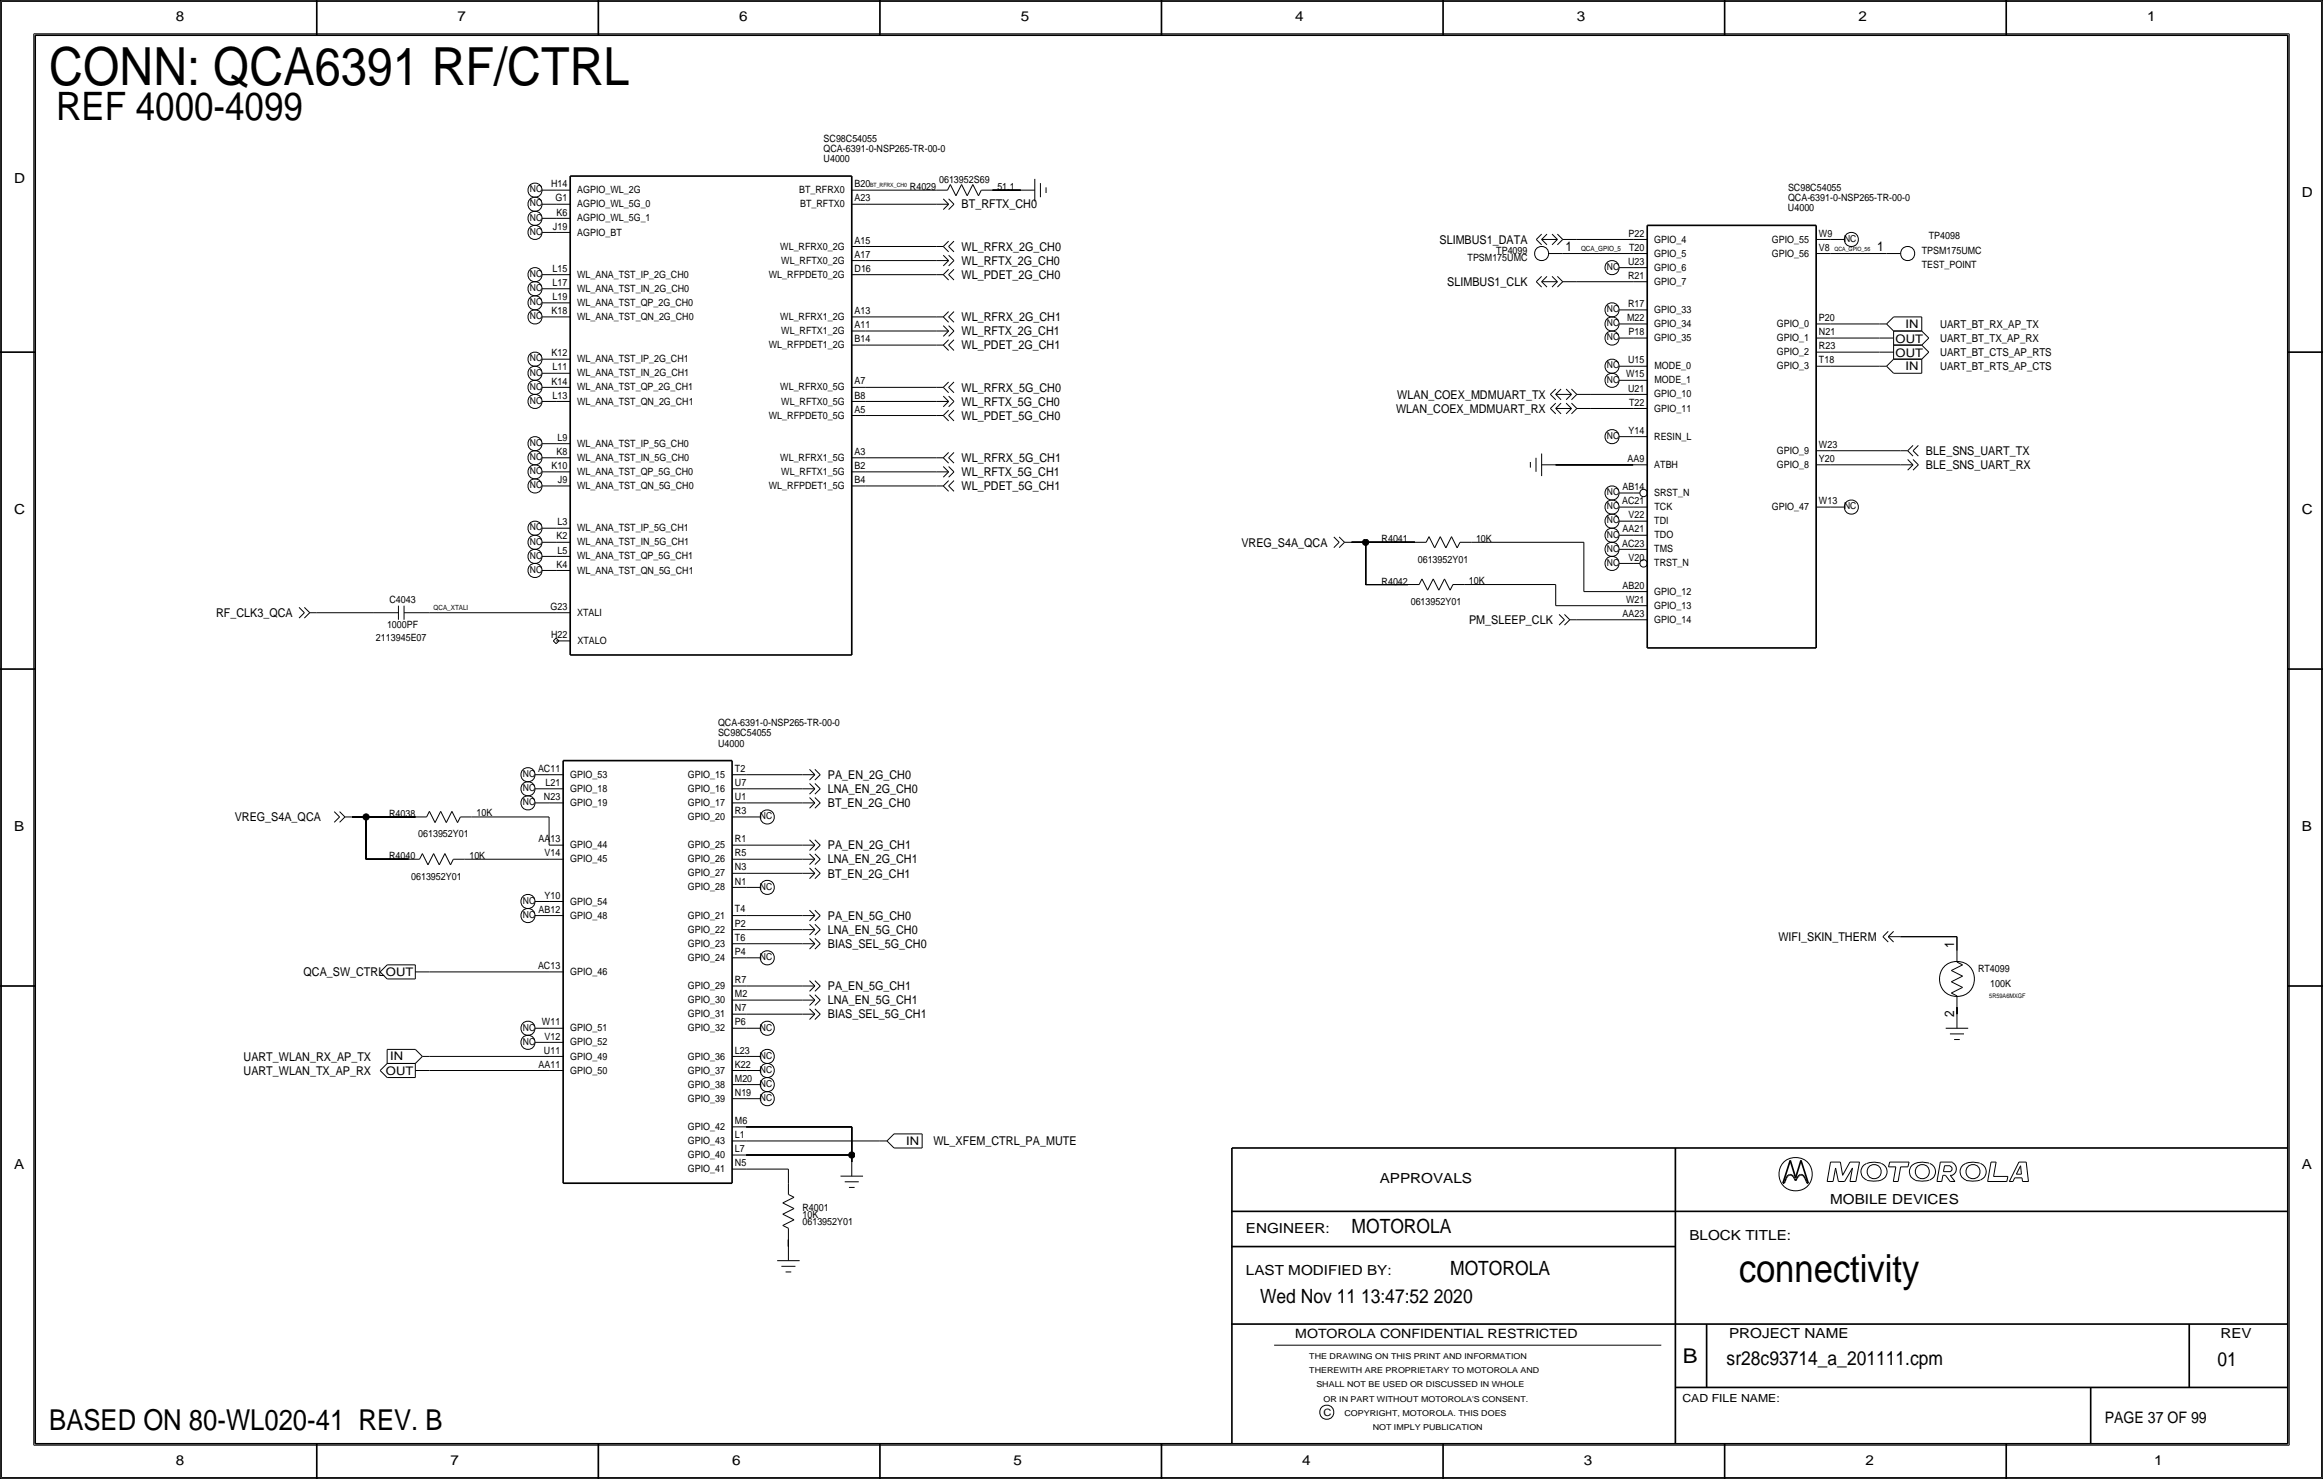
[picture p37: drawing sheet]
<svg xmlns="http://www.w3.org/2000/svg" width="419mm" height="267mm" viewBox="0 0 419 267" stroke-linecap="round" stroke-linejoin="round" font-family="sans-serif">
<defs><g id="words">
<text font-size="9.5" x="8.9" y="15.2">CONN: QCA6391 RF/CTRL</text>
<text font-size="7.1" x="10.2" y="21.6">REF 4000-4099</text>
<text font-size="7" x="313.7" y="231.1">connectivity</text>
<text font-size="5.2" x="8.9" y="257.8">BASED ON 80-WL020-41 REV. B</text>
<text font-size="3.7" x="303.6" y="245.7">B</text>
<g font-size="3.5">
<text x="243.8" y="222.3">MOTOROLA</text>
<text x="261.6" y="229.9">MOTOROLA</text>
<text x="227.3" y="234.9">Wed Nov 11 13:47:52 2020</text>
<text x="311.5" y="246.2">sr28c93714_a_201111.cpm</text>
<text x="400" y="246.4">01</text>
</g>
<text font-size="2.9" x="379.7" y="256.5">PAGE 37 OF 99</text>
<g font-size="2.5">
<text x="31.7" y="3.8">8</text>
<text x="82.6" y="3.8">7</text>
<text x="133.3" y="3.8">6</text>
<text x="184.1" y="3.8">5</text>
<text x="233.7" y="3.8">4</text>
<text x="284.5" y="3.8">3</text>
<text x="335.3" y="3.8">2</text>
<text x="387.3" y="3.8">1</text>
<text x="2.5" y="33">D</text>
<text x="415.3" y="35.6">D</text>
<text x="2.5" y="92.7">C</text>
<text x="415.3" y="92.7">C</text>
<text x="2.5" y="149.9">B</text>
<text x="415.3" y="149.9">B</text>
<text x="2.5" y="210.8">A</text>
<text x="248.9" y="213.4">APPROVALS</text>
<text x="415.3" y="210.8">A</text>
<text x="330.2" y="217.2">MOBILE DEVICES</text>
<text x="224.8" y="222.2">ENGINEER:</text>
<text x="304.8" y="223.5">BLOCK TITLE:</text>
<text x="224.8" y="229.9">LAST MODIFIED BY:</text>
<text x="312" y="241.2">PROJECT NAME</text>
<text x="400.6" y="241.3">REV</text>
<text x="31.7" y="264.2">8</text>
<text x="81.3" y="264.2">7</text>
<text x="132.1" y="264.2">6</text>
<text x="182.9" y="264.2">5</text>
<text x="234.9" y="264.2">4</text>
<text x="285.8" y="264.2">3</text>
<text x="336.5" y="264.2">2</text>
<text x="388.6" y="264.2">1</text>
</g>
<g font-size="2.4">
<text x="282.4" y="45.2">1</text>
<text x="338.7" y="45.2">1</text>
<text x="352.6" y="170.9" transform="rotate(-90 352.6 170.9)">1</text>
<text x="352.6" y="183.3" transform="rotate(-90 352.6 183.3)">2</text>
</g>
<text font-size="2.3" x="233.7" y="241.3">MOTOROLA CONFIDENTIAL RESTRICTED</text>
<g font-size="2.2">
<text x="173.5" y="37.6">BT_RFTX_CH0</text>
<text x="173.5" y="45.2">WL_RFRX_2G_CH0</text>
<text x="173.5" y="47.8">WL_RFTX_2G_CH0</text>
<text x="259.7" y="43.9">SLIMBUS1_DATA</text>
<text x="173.5" y="50.3">WL_PDET_2G_CH0</text>
<text x="261.1" y="51.6">SLIMBUS1_CLK</text>
<text x="173.5" y="57.9">WL_RFRX_2G_CH1</text>
<text x="173.5" y="60.5">WL_RFTX_2G_CH1</text>
<text x="173.5" y="63">WL_PDET_2G_CH1</text>
<text x="173.5" y="70.6">WL_RFRX_5G_CH0</text>
<text x="252.1" y="71.9">WLAN_COEX_MDMUART_TX</text>
<text x="173.5" y="75.7">WL_PDET_5G_CH0</text>
<text x="173.5" y="73.2">WL_RFTX_5G_CH0</text>
<text x="251.9" y="74.4">WLAN_COEX_MDMUART_RX</text>
<text x="173.5" y="83.3">WL_RFRX_5G_CH1</text>
<text x="347.5" y="82">BLE_SNS_UART_TX</text>
<text x="173.5" y="85.9">WL_RFTX_5G_CH1</text>
<text x="173.5" y="88.4">WL_PDET_5G_CH1</text>
<text x="347.5" y="84.6">BLE_SNS_UART_RX</text>
<text x="224" y="98.6">VREG_S4A_QCA</text>
<text x="39" y="111.3">RF_CLK3_QCA</text>
<text x="265" y="112.5">PM_SLEEP_CLK</text>
<text x="149.4" y="143">LNA_EN_2G_CH0</text>
<text x="149.4" y="140.5">PA_EN_2G_CH0</text>
<text x="42.3" y="148.1">VREG_S4A_QCA</text>
<text x="149.4" y="145.5">BT_EN_2G_CH0</text>
<text x="149.4" y="153.2">PA_EN_2G_CH1</text>
<text x="149.4" y="155.7">LNA_EN_2G_CH1</text>
<text x="149.4" y="158.2">BT_EN_2G_CH1</text>
<text x="149.4" y="165.9">PA_EN_5G_CH0</text>
<text x="149.4" y="168.4">LNA_EN_5G_CH0</text>
<text x="149.4" y="170.9">BIAS_SEL_5G_CH0</text>
<text x="320.9" y="169.7">WIFI_SKIN_THERM</text>
<text x="54.8" y="176">QCA_SW_CTRLOUT</text>
<text x="149.4" y="178.6">PA_EN_5G_CH1</text>
<text x="149.4" y="181.1">LNA_EN_5G_CH1</text>
<text x="149.4" y="183.6">BIAS_SEL_5G_CH1</text>
<text x="43.9" y="191.3">UART_WLAN_RX_AP_TX</text>
<text x="43.9" y="193.8">UART_WLAN_TX_AP_RX</text>
<text x="168.4" y="206.5">WL_XFEM_CTRL_PA_MUTE</text>
</g>
<g font-size="2.1">
<text x="343.8" y="59.1">IN</text>
<text x="342" y="61.8">OUT</text>
<text x="342" y="64.3">OUT</text>
<text x="343.8" y="66.8">IN</text>
<text x="70.4" y="191.2">IN</text>
<text x="69.6" y="193.9">OUT</text>
<text x="163.5" y="206.5">IN</text>
</g>
<g font-size="2">
<text x="350" y="59.2">UART_BT_RX_AP_TX</text>
<text x="350" y="61.7">UART_BT_TX_AP_RX</text>
<text x="350" y="64.3">UART_BT_CTS_AP_RTS</text>
<text x="350" y="66.8">UART_BT_RTS_AP_CTS</text>
<text x="303.5" y="252.7">CAD FILE NAME:</text>
</g>
<g font-size="1.8">
<text x="148.6" y="29.2">U4000</text>
<text x="148.6" y="27.4">QCA-6391-0-NSP265-TR-00-0</text>
<text x="148.6" y="25.6">SC98C54055</text>
<text x="99.4" y="33.8">H14</text>
<text x="104.1" y="34.8">AGPIO_WL_2G</text>
<text x="144.2" y="34.8">BT_RFRX0</text>
<text x="154.2" y="33.8">B20</text>
<text x="164.2" y="34.3">R4029</text>
<text x="169.4" y="33">0613952S69</text>
<text x="179.9" y="34.2">51.1</text>
<text x="322.6" y="34.4">SC98C54055</text>
<text x="99.8" y="41.4">J19</text>
<text x="100.2" y="36.3">G1</text>
<text x="100.4" y="38.9">K6</text>
<text x="104.1" y="37.4">AGPIO_WL_5G_0</text>
<text x="104.1" y="39.9">AGPIO_WL_5G_1</text>
<text x="144.4" y="37.4">BT_RFTX0</text>
<text x="154.2" y="36.3">A23</text>
<text x="322.6" y="38.1">U4000</text>
<text x="322.6" y="36.3">QCA-6391-0-NSP265-TR-00-0</text>
<text x="104.1" y="42.5">AGPIO_BT</text>
<text x="140.8" y="45">WL_RFRX0_2G</text>
<text x="141" y="47.5">WL_RFTX0_2G</text>
<text x="154.2" y="46.5">A17</text>
<text x="154.2" y="43.9">A15</text>
<text x="264.8" y="47">TPSM175UMC</text>
<text x="270" y="45.7">TP4099</text>
<text x="293.7" y="47.8">U23</text>
<text x="293.8" y="42.7">P22</text>
<text x="293.9" y="45.2">T20</text>
<text x="298.5" y="46.3">GPIO_5</text>
<text x="298.5" y="43.7">GPIO_4</text>
<text x="319.7" y="46.3">GPIO_56</text>
<text x="319.7" y="43.7">GPIO_55</text>
<text x="328.2" y="45.2">V8</text>
<text x="328.2" y="42.7">W9</text>
<text x="346.7" y="45.7">TPSM175UMC</text>
<text x="348" y="43.2">TP4098</text>
<text x="99.7" y="49">L15</text>
<text x="99.7" y="51.6">L17</text>
<text x="104.1" y="52.6">WL_ANA_TST_IN_2G_CH0</text>
<text x="104.1" y="50.1">WL_ANA_TST_IP_2G_CH0</text>
<text x="138.7" y="50.1">WL_RFPDET0_2G</text>
<text x="154.2" y="49">D16</text>
<text x="293.7" y="50.3">R21</text>
<text x="298.5" y="51.4">GPIO_7</text>
<text x="298.5" y="48.8">GPIO_6</text>
<text x="346.7" y="48.3">TEST_POINT</text>
<text x="99.5" y="56.6">K18</text>
<text x="99.7" y="54.1">L19</text>
<text x="104.1" y="55.2">WL_ANA_TST_QP_2G_CH0</text>
<text x="104.1" y="57.7">WL_ANA_TST_QN_2G_CH0</text>
<text x="140.8" y="57.7">WL_RFRX1_2G</text>
<text x="154.2" y="56.6">A13</text>
<text x="154.2" y="59.1">A11</text>
<text x="293.5" y="57.9">M22</text>
<text x="293.7" y="55.4">R17</text>
<text x="298.5" y="59">GPIO_34</text>
<text x="298.5" y="56.4">GPIO_33</text>
<text x="320.6" y="59">GPIO_0</text>
<text x="328.2" y="57.9">P20</text>
<text x="99.5" y="64.2">K12</text>
<text x="104.1" y="65.3">WL_ANA_TST_IP_2G_CH1</text>
<text x="138.7" y="62.7">WL_RFPDET1_2G</text>
<text x="141" y="60.2">WL_RFTX1_2G</text>
<text x="154.2" y="61.7">B14</text>
<text x="293.7" y="65.5">U15</text>
<text x="293.8" y="60.5">P18</text>
<text x="298.5" y="61.5">GPIO_35</text>
<text x="320.6" y="61.5">GPIO_1</text>
<text x="320.6" y="64.1">GPIO_2</text>
<text x="328.2" y="63">R23</text>
<text x="328.2" y="60.5">N21</text>
<text x="328.2" y="65.5">T18</text>
<text x="99.5" y="69.3">K14</text>
<text x="99.7" y="71.9">L13</text>
<text x="99.7" y="66.8">L11</text>
<text x="104.1" y="70.4">WL_ANA_TST_QP_2G_CH1</text>
<text x="104.1" y="67.9">WL_ANA_TST_IN_2G_CH1</text>
<text x="140.8" y="70.4">WL_RFRX0_5G</text>
<text x="154.2" y="69.3">A7</text>
<text x="154.2" y="71.9">B8</text>
<text x="293.4" y="68">W15</text>
<text x="293.7" y="70.6">U21</text>
<text x="298.5" y="71.7">GPIO_10</text>
<text x="298.5" y="66.6">MODE_0</text>
<text x="298.5" y="69.1">MODE_1</text>
<text x="320.6" y="66.6">GPIO_3</text>
<text x="104.1" y="72.9">WL_ANA_TST_QN_2G_CH1</text>
<text x="138.7" y="75.5">WL_RFPDET0_5G</text>
<text x="141" y="72.9">WL_RFTX0_5G</text>
<text x="154.2" y="74.4">A5</text>
<text x="293.9" y="73.2">T22</text>
<text x="298.5" y="74.2">GPIO_11</text>
<text x="100.4" y="82">K8</text>
<text x="100.6" y="79.5">L9</text>
<text x="104.1" y="80.6">WL_ANA_TST_IP_5G_CH0</text>
<text x="104.1" y="83.1">WL_ANA_TST_IN_5G_CH0</text>
<text x="140.8" y="83.1">WL_RFRX1_5G</text>
<text x="154.2" y="82">A3</text>
<text x="293.6" y="83.3">AA9</text>
<text x="293.8" y="78.2">Y14</text>
<text x="298.5" y="79.3">RESIN_L</text>
<text x="320.6" y="81.8">GPIO_9</text>
<text x="328.2" y="83.3">Y20</text>
<text x="328.2" y="80.8">W23</text>
<text x="99.5" y="84.6">K10</text>
<text x="100.7" y="87.1">J9</text>
<text x="104.1" y="85.6">WL_ANA_TST_QP_5G_CH0</text>
<text x="104.1" y="88.2">WL_ANA_TST_QN_5G_CH0</text>
<text x="138.7" y="88.2">WL_RFPDET1_5G</text>
<text x="141" y="85.6">WL_RFTX1_5G</text>
<text x="154.2" y="84.6">B2</text>
<text x="154.2" y="87.1">B4</text>
<text x="292.7" y="88.4">AB14</text>
<text x="298.5" y="89.5">SRST_N</text>
<text x="298.5" y="84.4">ATBH</text>
<text x="320.6" y="84.4">GPIO_8</text>
<text x="100.6" y="94.7">L3</text>
<text x="104.1" y="95.8">WL_ANA_TST_IP_5G_CH1</text>
<text x="292.6" y="90.9">AC21</text>
<text x="293.8" y="93.5">V22</text>
<text x="298.5" y="94.5">TDI</text>
<text x="298.5" y="92">TCK</text>
<text x="319.7" y="92">GPIO_47</text>
<text x="328.2" y="90.9">W13</text>
<text x="100.4" y="97.3">K2</text>
<text x="100.6" y="99.8">L5</text>
<text x="104.1" y="98.3">WL_ANA_TST_IN_5G_CH1</text>
<text x="104.1" y="100.9">WL_ANA_TST_QP_5G_CH1</text>
<text x="249.3" y="97.8">R4041</text>
<text x="255.8" y="101.4">0613952Y01</text>
<text x="266.3" y="97.7">10K</text>
<text x="292.6" y="98.6">AC23</text>
<text x="292.7" y="96">AA21</text>
<text x="293.8" y="101.1">V20</text>
<text x="298.4" y="99.6">TMS</text>
<text x="298.5" y="97.1">TDO</text>
<text x="100.4" y="102.4">K4</text>
<text x="104.1" y="103.4">WL_ANA_TST_QN_5G_CH1</text>
<text x="249.3" y="105.4">R4042</text>
<text x="265" y="105.3">10K</text>
<text x="292.7" y="106.2">AB20</text>
<text x="298.4" y="102.2">TRST_N</text>
<text x="298.5" y="107.2">GPIO_12</text>
<text x="69.8" y="113.3">1000PF</text>
<text x="70.3" y="108.7">C4043</text>
<text x="99.3" y="110">G23</text>
<text x="104.1" y="111">XTALI</text>
<text x="254.5" y="109.1">0613952Y01</text>
<text x="292.7" y="111.3">AA23</text>
<text x="293.4" y="108.7">W21</text>
<text x="298.4" y="109.8">GPIO_13</text>
<text x="298.5" y="112.3">GPIO_14</text>
<text x="67.8" y="115.6">2113945E07</text>
<text x="99.4" y="115.1">H22</text>
<text x="104.2" y="116.1">XTALO</text>
<text x="129.5" y="131">QCA-6391-0-NSP265-TR-00-0</text>
<text x="129.5" y="132.8">SC98C54055</text>
<text x="129.5" y="134.6">U4000</text>
<text x="97.1" y="139.2">AC11</text>
<text x="98.4" y="141.7">L21</text>
<text x="102.9" y="142.8">GPIO_18</text>
<text x="102.9" y="140.3">GPIO_53</text>
<text x="124.1" y="140.3">GPIO_15</text>
<text x="124.1" y="142.8">GPIO_16</text>
<text x="132.6" y="139.2">T2</text>
<text x="132.6" y="141.7">U7</text>
<text x="70.2" y="147.3">R4038</text>
<text x="86" y="147.2">10K</text>
<text x="98.1" y="144.3">N23</text>
<text x="102.9" y="145.3">GPIO_19</text>
<text x="124.1" y="147.9">GPIO_20</text>
<text x="124.1" y="145.3">GPIO_17</text>
<text x="132.6" y="144.3">U1</text>
<text x="132.6" y="146.8">R3</text>
<text x="70.2" y="154.9">R4040</text>
<text x="75.4" y="151">0613952Y01</text>
<text x="84.7" y="154.8">10K</text>
<text x="97.2" y="151.9">AA13</text>
<text x="98.2" y="154.4">V14</text>
<text x="102.9" y="155.5">GPIO_45</text>
<text x="102.9" y="153">GPIO_44</text>
<text x="124.1" y="155.5">GPIO_26</text>
<text x="124.1" y="153">GPIO_25</text>
<text x="132.6" y="154.4">R5</text>
<text x="132.6" y="151.9">R1</text>
<text x="74.2" y="158.6">0613952Y01</text>
<text x="124.1" y="160.6">GPIO_28</text>
<text x="124.1" y="158">GPIO_27</text>
<text x="132.6" y="157">N3</text>
<text x="132.6" y="159.5">N1</text>
<text x="97.2" y="164.6">AB12</text>
<text x="98.2" y="162.1">Y10</text>
<text x="102.9" y="165.7">GPIO_48</text>
<text x="102.9" y="163.1">GPIO_54</text>
<text x="124.1" y="165.7">GPIO_21</text>
<text x="132.6" y="164.5">T4</text>
<text x="132.6" y="167.1">P2</text>
<text x="124.1" y="170.7">GPIO_23</text>
<text x="124.1" y="173.3">GPIO_24</text>
<text x="124.1" y="168.2">GPIO_22</text>
<text x="132.6" y="169.7">T6</text>
<text x="132.6" y="172.2">P4</text>
<text x="97.1" y="174.8">AC13</text>
<text x="102.9" y="175.8">GPIO_46</text>
<text x="124.1" y="178.4">GPIO_29</text>
<text x="132.6" y="177.3">R7</text>
<text x="132.6" y="179.8">M2</text>
<text x="356.9" y="175.3">RT4099</text>
<text x="359.1" y="178">100K</text>
<text x="97.8" y="184.9">W11</text>
<text x="102.9" y="186">GPIO_51</text>
<text x="124.1" y="183.4">GPIO_31</text>
<text x="124.1" y="186">GPIO_32</text>
<text x="124.1" y="180.9">GPIO_30</text>
<text x="132.6" y="182.4">N7</text>
<text x="132.6" y="184.9">P6</text>
<text x="98.1" y="190">U11</text>
<text x="98.2" y="187.5">V12</text>
<text x="102.9" y="191.1">GPIO_49</text>
<text x="102.9" y="188.5">GPIO_52</text>
<text x="124.1" y="191.1">GPIO_36</text>
<text x="132.6" y="190">L23</text>
<text x="97.2" y="192.5">AA11</text>
<text x="102.9" y="193.6">GPIO_50</text>
<text x="124.1" y="196.1">GPIO_38</text>
<text x="124.1" y="193.6">GPIO_37</text>
<text x="132.6" y="197.6">N19</text>
<text x="132.6" y="195.1">M20</text>
<text x="132.6" y="192.5">K22</text>
<text x="124.1" y="203.8">GPIO_42</text>
<text x="124.1" y="198.7">GPIO_39</text>
<text x="132.6" y="202.7">M6</text>
<text x="124.1" y="208.8">GPIO_40</text>
<text x="124.1" y="206.3">GPIO_43</text>
<text x="132.6" y="205.2">L1</text>
<text x="132.6" y="207.8">L7</text>
<text x="124.1" y="211.4">GPIO_41</text>
<text x="132.6" y="210.3">N5</text>
<text x="144.8" y="219.7">10K</text>
<text x="144.8" y="221">0613952Y01</text>
<text x="144.8" y="218.4">R4001</text>
<text x="238.8" y="255.3">C</text>
</g>
<g font-size="1.7">
<text x="95.6" y="34.7">NC</text>
<text x="95.6" y="39.8">NC</text>
<text x="95.6" y="37.2">NC</text>
<text x="95.6" y="42.3">NC</text>
<text x="332.7" y="43.6">NC</text>
<text x="95.6" y="52.5">NC</text>
<text x="95.6" y="49.9">NC</text>
<text x="289.9" y="48.7">NC</text>
<text x="95.6" y="57.6">NC</text>
<text x="95.6" y="55">NC</text>
<text x="289.9" y="58.8">NC</text>
<text x="289.9" y="56.3">NC</text>
<text x="95.6" y="65.2">NC</text>
<text x="289.9" y="61.4">NC</text>
<text x="95.6" y="70.3">NC</text>
<text x="95.6" y="67.7">NC</text>
<text x="289.9" y="69">NC</text>
<text x="289.9" y="66.4">NC</text>
<text x="95.6" y="72.8">NC</text>
<text x="95.6" y="83">NC</text>
<text x="95.6" y="80.4">NC</text>
<text x="289.9" y="79.1">NC</text>
<text x="95.6" y="88">NC</text>
<text x="95.6" y="85.5">NC</text>
<text x="289.9" y="89.3">NC</text>
<text x="95.6" y="95.7">NC</text>
<text x="289.9" y="94.4">NC</text>
<text x="289.9" y="91.8">NC</text>
<text x="332.7" y="91.8">NC</text>
<text x="95.6" y="100.7">NC</text>
<text x="95.6" y="98.2">NC</text>
<text x="289.9" y="99.5">NC</text>
<text x="289.9" y="96.9">NC</text>
<text x="95.6" y="103.3">NC</text>
<text x="289.9" y="102">NC</text>
<text x="94.3" y="142.6">NC</text>
<text x="94.3" y="140.1">NC</text>
<text x="94.3" y="145.2">NC</text>
<text x="137.1" y="147.7">NC</text>
<text x="137.1" y="160.4">NC</text>
<text x="94.3" y="165.5">NC</text>
<text x="94.3" y="163">NC</text>
<text x="137.1" y="173.1">NC</text>
<text x="94.3" y="185.8">NC</text>
<text x="137.1" y="185.8">NC</text>
<text x="94.3" y="188.4">NC</text>
<text x="137.1" y="190.9">NC</text>
<text x="137.1" y="196">NC</text>
<text x="137.1" y="193.4">NC</text>
<text x="137.1" y="198.5">NC</text>
</g>
<g font-size="1.5">
<text x="236.2" y="245.1">THE DRAWING ON THIS PRINT AND INFORMATION</text>
<text x="236.2" y="247.6">THEREWITH ARE PROPRIETARY TO MOTOROLA AND</text>
<text x="237.5" y="250.2">SHALL NOT BE USED OR DISCUSSED IN WHOLE</text>
<text x="238.8" y="252.7">OR IN PART WITHOUT MOTOROLA'S CONSENT.</text>
<text x="242.6" y="255.3">COPYRIGHT, MOTOROLA. THIS DOES</text>
<text x="247.6" y="257.8">NOT IMPLY PUBLICATION</text>
</g>
<g font-size="1.3">
<text x="285.2" y="45.2">QCA_GPIO_5</text>
<text x="78.2" y="110">QCA_XTALI</text>
</g>
<g font-size="1.1">
<text x="157" y="33.8">BT_RFRX_CH0</text>
<text x="331" y="45.2">QCA_GPIO_56</text>
<text x="358.9" y="180">5R59A6MXGF</text>
</g>
</g></defs>
<!-- layer: Nets -->
<g fill="none" stroke="#000" stroke-width=".18">
<path d="M156.2 34.3h12.7zM156.2 36.8h12.7zM179.1 34.3h5zM156.2 44.5h12.7zM156.2 47h12.7zM156.2 49.5h12.7zM156.2 57.2h12.7zM156.2 59.7h12.7zM281.9 45.7h12.7zM284.5 43.2h10.1zM284.5 50.8h10.1zM330.2 58.4h8.9z"/>
<path d="M330.2 45.7h10.2zM156.2 62.2h12.7zM156.2 69.8h12.7zM156.2 72.4h12.7zM156.2 74.9h12.7zM287 71.1h7.6zM287 73.7h7.6zM330.2 61h8.9zM330.2 66h8.9zM330.2 63.5h8.9zM156.2 82.6h12.7zM156.2 85.1h12.7z"/>
<path d="M156.2 87.6h12.7zM243.8 97.8h2.6zM246.4 97.8v7.6zM246.4 97.8h8.9zM265.4 97.8h20.4zM280.7 83.8h13.9zM285.8 97.8v8.9zM330.2 81.3h12.7zM330.2 83.8h12.7zM57.1 110.5h10.2zM77.5 110.5h22.8zM246.4 105.4h7.6z"/>
<path d="M264.2 105.4h16.5zM280.7 105.4v3.8zM280.7 109.2h13.9zM284.5 111.8h10.1zM285.8 106.7h8.8zM134.6 139.7h10.2zM63.5 147.3h2.5zM66 147.3v7.6zM66 147.3h8.9zM66 154.9h7.7zM83.8 154.9h15.3zM85.1 147.3h14z"/>
<path d="M99.1 147.3v5.1zM134.6 157.5h10.2zM134.6 152.4h10.2zM134.6 154.9h10.2zM134.6 142.2h10.2zM134.6 144.8h10.2zM77.5 175.3h21.6zM134.6 165.1h10.2zM134.6 167.6h10.2zM134.6 170.2h10.2zM134.6 177.8h10.2zM342.9 168.9h10.2z"/>
<path d="M353.1 168.9v2.5zM77.5 190.5h21.6zM77.5 193h21.6zM134.6 180.3h10.2zM134.6 182.9h10.2zM353.1 181.6v1.3zM134.6 203.2h19.1zM134.6 208.3h19.1zM134.6 205.7h24.1zM134.6 210.8h7.6zM142.2 210.8v2.6zM153.7 208.3v1.2z"/>
<path d="M153.7 203.2v5.1zM142.2 223.5v1.3z"/>
</g>
<g fill="#000" stroke="#000" stroke-width=".18">
<circle cx="246.4" cy="97.8" r=".56"/>
<circle cx="66" cy="147.3" r=".56"/>
<circle cx="153.7" cy="208.3" r=".56"/>
</g>
<!-- layer: Components -->
<g fill="none" stroke="#000" stroke-width=".18">
<path d="M97.8 39.4h2.5zM97.8 36.8h2.5zM97.8 34.3h2.5zM100.3 39.4h2.6zM100.3 36.8h2.6zM100.3 34.3h2.6zM153.7 36.8h2.5zM153.7 34.3h2.5zM168.9 36.8h2.2zM168.9 34.3h2zM170.2 35.9l.9 .9zM170.2 37.8l.9-1z"/>
<path d="M171.1 35.9l1 .9zM171.1 37.8l1-1zM171.4 33.3l-.5 1zM171.5 33.3l1 2zM173.5 33.3l1 2zM173.5 33.3l-1 2zM175.5 33.3l1 2zM175.5 33.3l-1 2zM177 34.3l-.5 1zM177 34.3h2.1zM184.2 34.3h2.5zM186.7 32.3v4z"/>
<path d="M187.7 33v2.6zM188.7 33.8v1zM97.8 57.2h2.5zM97.8 54.6h2.5zM97.8 52.1h2.5zM97.8 49.5h2.5zM97.8 41.9h2.5zM100.3 54.6h2.6zM100.3 57.2h2.6zM100.3 49.5h2.6zM100.3 52.1h2.6zM100.3 41.9h2.6z"/>
<path d="M153.7 59.7h2.5zM153.7 47h2.5zM153.7 57.2h2.5zM153.7 44.5h2.5zM153.7 49.5h2.5zM168.9 59.7h2.2zM168.9 47h2.2zM168.9 57.2h1.3zM168.9 49.5h1.3zM168.9 44.5h1.3zM170.2 58.7l.9 1zM170.2 46l.9 1z"/>
<path d="M170.2 48l.9-1zM170.2 57.2l.9 .9zM170.2 49.5l.9 1zM170.2 44.5l.9 .9zM171.1 58.7l1 1zM171.1 46l1 1zM171.1 48l1-1zM171.1 57.2l1 .9zM171.1 56.2l-.9 1zM171.1 49.5l1 1zM171.1 48.6l-.9 .9zM171.1 44.5l1 .9z"/>
<path d="M171.1 43.5l-.9 1zM172.1 56.2l-1 1zM172.1 48.6l-1 .9zM172.1 43.5l-1 1zM277.2 50.8l.9 1zM277.2 43.2l.9 .9zM277.2 50.8l.9-1zM277.2 43.2l.9-1zM278.1 50.8l1 1zM278.1 43.2l1 .9zM278.1 50.8l1-1zM278.1 43.2l1-1z"/>
<path d="M278.1 50.8h2.9zM278.1 43.2h2.9zM279.4 45.7h2.5zM280 49.8l1 1zM280 42.2l1 1zM280 51.8l1-1zM280 44.1l1-.9zM281 49.8l.9 1zM281 42.2l.9 1zM281 51.8l.9-1zM281 44.1l.9-.9zM281.9 50.8h2.6z"/>
<path d="M281.9 43.2h2.6zM292.1 58.4h2.5zM292.1 48.3h2.5zM292.1 55.9h2.5zM294.6 50.8h2.6zM294.6 48.3h2.6zM294.6 45.7h2.6zM294.6 43.2h2.6zM294.6 58.4h2.6zM294.6 55.9h2.6zM327.7 45.7h2.5zM327.7 43.2h2.5z"/>
<path d="M327.7 58.4h2.5zM330.2 43.2h2.5zM339.1 58.4h1.3zM340.4 45.7h2.5zM340.4 58.4l1.2 1.3zM340.4 58.4l1.2-1.2zM341.6 59.7h5.1zM341.6 59.7v2.5zM341.6 57.2h5.1zM346.7 59.7l1.3 1.3zM346.7 57.2v2.5zM97.8 72.4h2.5z"/>
<path d="M97.8 69.8h2.5zM97.8 67.3h2.5zM97.8 64.8h2.5zM100.3 69.8h2.6zM100.3 72.4h2.6zM100.3 64.8h2.6zM100.3 67.3h2.6zM153.7 72.4h2.5zM153.7 69.8h2.5zM153.7 62.2h2.5zM153.7 74.9h2.5zM168.9 72.4h2.2z"/>
<path d="M168.9 74.9h1.3zM168.9 69.8h1.3zM168.9 62.2h1.3zM170.2 71.4l.9 1zM170.2 73.4l.9-1zM170.2 60.7l.9-1zM170.2 74.9l.9 1zM170.2 69.8l.9 1zM170.2 62.2l.9 1zM171.1 71.4l1 1zM171.1 73.4l1-1zM171.1 60.7l1-1z"/>
<path d="M171.1 74.9l1 1zM171.1 74l-.9 .9zM171.1 69.8l1 1zM171.1 68.9l-.9 1zM171.1 62.2l1 1zM171.1 61.3l-.9 .9zM172.1 74l-1 .9zM172.1 68.9l-1 1zM172.1 61.3l-1 .9zM279.7 73.7l1 .9zM279.7 71.1l1 1zM279.7 73.7l1-1z"/>
<path d="M279.7 71.1l1-.9zM280.7 73.7l.9 .9zM280.7 71.1l.9 1zM280.7 73.7l.9-1zM280.7 71.1l.9-.9zM280.7 73.7h2.8zM280.7 71.1h2.8zM282.5 72.7l1 1zM282.5 70.2l1 .9zM282.5 74.6l1-.9zM282.5 72.1l1-1zM283.5 72.7l1 1z"/>
<path d="M283.5 70.2l1 .9zM283.5 74.6l1-.9zM283.5 72.1l1-1zM284.5 73.7h2.5zM284.5 71.1h2.5zM292.1 78.7h2.5zM292.1 68.6h2.5zM292.1 66h2.5zM292.1 61h2.5zM294.6 78.7h2.6zM294.6 68.6h2.6zM294.6 66h2.6z"/>
<path d="M294.6 61h2.6zM294.6 73.7h2.6zM294.6 71.1h2.6zM327.7 66h2.5zM327.7 63.5h2.5zM327.7 61h2.5zM339.1 66h1.3zM339.1 61h2.5zM339.1 63.5h2.5zM340.4 66l1.2 1.3zM340.4 66l1.2-1.2zM341.6 62.2h5.1z"/>
<path d="M341.6 64.8h5.1zM341.6 62.2v2.6zM341.6 67.3h5.1zM346.7 64.8v2.5zM346.7 62.2l1.3 1.3zM346.7 62.2l1.3-1.2zM348 63.5l-1.3 1.3zM97.8 97.8h2.5zM97.8 95.2h2.5zM97.8 87.6h2.5zM97.8 85.1h2.5zM97.8 82.6h2.5z"/>
<path d="M97.8 80h2.5zM100.3 85.1h2.6zM100.3 87.6h2.6zM100.3 95.2h2.6zM100.3 80h2.6zM100.3 97.8h2.6zM100.3 82.6h2.6zM153.7 85.1h2.5zM153.7 82.6h2.5zM153.7 87.6h2.5zM168.9 85.1h2.2zM168.9 87.6h1.3z"/>
<path d="M168.9 82.6h1.3zM170.2 84.1l.9 1zM170.2 86.1l.9-1zM170.2 87.6l.9 1zM170.2 82.6l.9 .9zM171.1 84.1l1 1zM171.1 86.1l1-1zM171.1 87.6l1 1zM171.1 86.7l-.9 .9zM171.1 82.6l1 .9zM171.1 81.6l-.9 1zM172.1 86.7l-1 .9z"/>
<path d="M172.1 81.6l-1 1zM240.6 96.8l1 1zM241.6 97.8l-1 1zM241.6 96.8l1 1zM242.6 97.8l-1 1zM242.6 97.8h1.2zM255.3 97.8h2zM257.8 96.8l-.5 1zM257.8 96.8l1 2zM259.8 96.8l1.1 2zM259.8 96.8l-1 2zM261.9 96.8l-1 2z"/>
<path d="M261.9 96.8l1 2zM263.4 97.8l-.5 1zM263.4 97.8h2zM276.1 83.3v1zM277.1 82.6v2.5zM278.1 83.8h2.6zM278.1 81.8v4.1zM292.1 99.1h2.5zM292.1 96.5h2.5zM292.1 94h2.5zM292.1 91.4h2.5zM292.1 88.9h2.5z"/>
<path d="M294.6 99.1h2.6zM294.6 96.5h2.6zM294.6 94h2.6zM294.6 91.4h2.6zM294.6 88.9h1.3zM294.6 83.8h2.6zM327.7 81.3h2.5zM327.7 83.8h2.5zM327.7 91.4h2.5zM330.2 91.4h2.5zM342.9 83.8h2.2zM342.9 81.3h1.3z"/>
<path d="M344.2 82.9l.9 .9zM344.2 84.8l.9-1zM344.2 81.3l.9 .9zM345.1 82.9l1 .9zM345.1 84.8l1-1zM345.1 81.3l1 .9zM345.1 80.3l-.9 1zM346.1 80.3l-1 1zM53.9 111.5l1-1zM53.9 109.5l1 1zM54.9 109.5l1 1zM55.9 110.5l-1 1z"/>
<path d="M55.9 110.5h1.2zM67.3 110.5h4.6zM71.9 109.2v2.6zM72.9 110.5h4.6zM72.9 109.2v2.6zM97.8 102.9h2.5zM97.8 100.3h2.5zM99.8 115.6l.5-.5zM99.8 115.6l.5 .5zM100.3 115.6h2.6zM100.3 110.5h2.6zM100.3 100.3h2.6z"/>
<path d="M100.3 102.9h2.6zM100.3 115.1l.5 .5zM100.8 115.6l-.5 .5zM254 105.4h2zM256.5 104.4l-.5 1zM256.5 104.4l1.1 2zM258.6 104.4l1 2zM258.6 104.4l-1 2zM260.6 104.4l1 2zM260.6 104.4l-1 2zM262.1 105.4l-.5 1zM262.1 105.4h2.1z"/>
<path d="M281.3 110.8l.9 1zM282.2 112.7l1-.9zM282.2 111.8l-.9 .9zM282.2 110.8l1 1zM283.2 111.8h1.3zM292.1 101.6h2.5zM294.6 101.6h1.3zM294.6 111.8h2.6zM294.6 109.2h2.6zM294.6 106.7h2.6zM96.5 139.7h2.6zM99.1 139.7h2.5z"/>
<path d="M132.1 139.7h2.5zM144.8 139.7h2.2zM146 138.7l1 1zM147 138.7l1 1zM60.3 146.4l1 .9zM61.3 147.3l-1 1zM61.3 146.4l.9 .9zM62.2 147.3l-.9 1zM62.2 147.3h1.3zM73.7 154.9h2zM74.9 147.3h2.1zM76.2 153.9l-.5 1z"/>
<path d="M76.2 153.9l1 2.1zM77.5 146.3l1 2zM77.5 146.3l-.5 1zM78.2 153.9l1 2.1zM78.2 153.9l-1 2.1zM79.5 146.3l1 2zM79.5 146.3l-1 2zM80.3 153.9l-1.1 2.1zM80.3 153.9l1 2.1zM81.5 146.3l1 2zM81.5 146.3l-1 2zM81.8 154.9l-.5 1.1z"/>
<path d="M81.8 154.9h2zM83.1 147.3l-.6 1zM83.1 147.3h2zM96.5 144.8h2.6zM96.5 142.2h2.6zM99.1 154.9h2.5zM99.1 152.4h2.5zM99.1 144.8h2.5zM99.1 142.2h2.5zM132.1 157.5h2.5zM132.1 154.9h2.5zM132.1 152.4h2.5z"/>
<path d="M132.1 147.3h2.5zM132.1 144.8h2.5zM132.1 142.2h2.5zM134.6 147.3h2.6zM144.8 157.5h2.2zM144.8 154.9h2.2zM144.8 152.4h2.2zM144.8 144.8h2.2zM144.8 142.2h2.2zM146 156.5l1 1zM146 154l1 .9zM146 151.4l1 1z"/>
<path d="M146 143.8l1 1zM146 141.3l1 .9zM146 158.4l1-.9zM146 155.9l1-1zM146 153.4l1-1zM146 145.7l1-.9zM146 143.2l1-1zM146 140.7l1-1zM147 156.5l1 1zM147 154l1 .9zM147 151.4l1 1zM147 143.8l1 1z"/>
<path d="M147 141.3l1 .9zM147 158.4l1-.9zM147 155.9l1-1zM147 153.4l1-1zM147 145.7l1-.9zM147 143.2l1-1zM147 140.7l1-1zM68.6 175.3l1.2 1.2zM68.6 175.3l1.2-1.3zM69.9 174h5zM69.9 176.5h5zM74.9 175.3h2.6z"/>
<path d="M74.9 174v2.5zM96.5 165.1h2.6zM96.5 162.6h2.6zM99.1 162.6h2.5zM99.1 165.1h2.5zM99.1 175.3h2.5zM132.1 177.8h2.5zM132.1 160h2.5zM132.1 172.7h2.5zM132.1 170.2h2.5zM132.1 167.6h2.5zM132.1 165.1h2.5z"/>
<path d="M134.6 172.7h2.6zM134.6 160h2.6zM144.8 177.8h2.2zM144.8 170.2h2.2zM144.8 167.6h2.2zM144.8 165.1h2.2zM146 179.4l1 .9zM146 176.8l1 1zM146 169.2l1 1zM146 166.7l1 .9zM146 164.1l1 1zM146 178.8l1-1z"/>
<path d="M146 171.1l1-.9zM146 168.6l1-1zM146 166.1l1-1zM147 179.4l1 .9zM147 176.8l1 1zM147 169.2l1 1zM147 166.7l1 .9zM147 164.1l1 1zM147 178.8l1-1zM147 171.1l1-.9zM147 168.6l1-1zM147 166.1l1-1z"/>
<path d="M339.7 168.9l1 1zM340.7 167.9l-1 1zM340.7 168.9h2.2zM340.7 168.9l.9 1zM341.6 167.9l-.9 1zM352 179.1l1.1 .5zM352 175l2.1-1zM352 177l2.1-1zM352 179.1l2.1-1zM352 175l2.1 1zM352 177l2.1 1.1zM353.1 171.5v2z"/>
<path d="M353.1 179.6v2zM353.1 173.5l1 .5zM68.6 193l1.2 1.3zM68.6 193l1.2-1.2zM69.8 189.2h5.1zM69.8 189.2v2.6zM69.8 191.8h5.1zM69.9 191.8h5zM69.9 194.3h5zM74.9 193h2.6zM74.9 191.8v2.5zM74.9 189.2l1.3 1.3z"/>
<path d="M76.2 190.5l-1.3 1.3zM76.2 190.5h1.3zM96.5 188h2.6zM96.5 185.4h2.6zM99.1 188h2.5zM99.1 185.4h2.5zM99.1 193h2.5zM99.1 190.5h2.5zM132.1 198.1h2.5zM132.1 195.6h2.5zM132.1 193h2.5zM132.1 190.5h2.5z"/>
<path d="M132.1 185.4h2.5zM132.1 182.9h2.5zM132.1 180.3h2.5zM134.6 198.1h2.6zM134.6 195.6h2.6zM134.6 193h2.6zM134.6 190.5h2.6zM134.6 185.4h2.6zM144.8 182.9h2.2zM144.8 180.3h2.2zM146 181.9l1 1zM146 183.8l1-.9z"/>
<path d="M146 181.3l1-1zM147 181.9l1 1zM147 183.8l1-.9zM147 181.3l1-1zM351 185.4h4.1zM351.8 186.4h2.5zM352.6 187.5h1zM353.1 182.9v2.5zM132.1 205.7h2.5zM132.1 203.2h2.5zM132.1 210.8h2.5zM132.1 208.3h2.5z"/>
<path d="M141.2 216.9l2.1 1zM141.2 218.9l2.1 1.1zM141.2 218.9l2.1-1zM141.2 216.9l2.1-1zM142.2 215.4l1.1 .5zM142.2 213.4v2zM151.6 212.1h4.1zM152.4 213.1h2.5zM153.2 214.1h1zM153.7 209.6v2.5zM158.7 205.7h1.3zM160 205.7l1.3 1.3z"/>
<path d="M161.3 204.5l-1.3 1.2zM161.3 204.5h5.1zM161.3 207h5.1zM166.4 204.5v2.5zM140.2 227.3h4.1zM141 228.3h2.5zM141.2 221l2.1-1zM141.2 221l1 .5zM141.7 229.4h1zM142.2 224.8v2.5zM142.2 221.5v2z"/>
<circle cx="96.5" cy="34.3" r="1.28"/>
<circle cx="96.5" cy="39.4" r="1.28"/>
<circle cx="96.5" cy="36.8" r="1.28"/>
<circle cx="96.5" cy="49.5" r="1.28"/>
<circle cx="96.5" cy="57.2" r="1.28"/>
<circle cx="96.5" cy="52.1" r="1.28"/>
<circle cx="96.5" cy="41.9" r="1.28"/>
<circle cx="96.5" cy="54.6" r="1.28"/>
<circle cx="278.1" cy="45.7" r="1.28"/>
<circle cx="290.8" cy="58.4" r="1.28"/>
<circle cx="290.8" cy="48.3" r="1.28"/>
<circle cx="290.8" cy="55.9" r="1.28"/>
<circle cx="334" cy="43.2" r="1.28"/>
<circle cx="344.2" cy="45.7" r="1.28"/>
<circle cx="96.5" cy="72.4" r="1.28"/>
<circle cx="96.5" cy="64.8" r="1.28"/>
<circle cx="96.5" cy="69.9" r="1.28"/>
<circle cx="96.5" cy="67.3" r="1.28"/>
<circle cx="290.8" cy="61" r="1.28"/>
<circle cx="290.8" cy="66" r="1.28"/>
<circle cx="290.8" cy="78.7" r="1.28"/>
<circle cx="290.8" cy="68.6" r="1.28"/>
<circle cx="96.5" cy="82.6" r="1.28"/>
<circle cx="96.5" cy="87.6" r="1.28"/>
<circle cx="96.5" cy="85.1" r="1.28"/>
<circle cx="96.5" cy="97.8" r="1.28"/>
<circle cx="96.5" cy="95.3" r="1.28"/>
<circle cx="96.5" cy="80" r="1.28"/>
<circle cx="290.8" cy="94" r="1.28"/>
<circle cx="290.8" cy="91.4" r="1.28"/>
<circle cx="290.8" cy="96.5" r="1.28"/>
<circle cx="290.8" cy="88.9" r="1.28"/>
<circle cx="290.8" cy="99.1" r="1.28"/>
<circle cx="296.5" cy="88.9" r=".66"/>
<circle cx="334" cy="91.4" r="1.28"/>
<circle cx="96.5" cy="102.9" r="1.28"/>
<circle cx="96.5" cy="100.3" r="1.28"/>
<circle cx="290.8" cy="101.6" r="1.28"/>
<circle cx="296.5" cy="101.6" r=".66"/>
<circle cx="95.2" cy="139.7" r="1.28"/>
<circle cx="95.2" cy="142.2" r="1.28"/>
<circle cx="95.2" cy="144.8" r="1.28"/>
<circle cx="138.4" cy="147.3" r="1.28"/>
<circle cx="95.2" cy="165.1" r="1.28"/>
<circle cx="95.2" cy="162.6" r="1.28"/>
<circle cx="138.4" cy="172.7" r="1.28"/>
<circle cx="138.4" cy="160" r="1.28"/>
<circle cx="353.1" cy="176.6" r="3.2"/>
<circle cx="95.2" cy="185.4" r="1.28"/>
<circle cx="95.2" cy="188" r="1.28"/>
<circle cx="138.4" cy="193" r="1.28"/>
<circle cx="138.4" cy="198.1" r="1.28"/>
<circle cx="138.4" cy="185.4" r="1.28"/>
<circle cx="138.4" cy="195.6" r="1.28"/>
<circle cx="138.4" cy="190.5" r="1.28"/>
</g>
<path d="M102.9 31.8h50.8zM102.9 31.8v86.3zM153.7 31.8v86.3zM297.2 40.6h30.5zM297.2 40.6v76.2zM327.7 40.6v76.2zM102.9 118.1h50.8zM297.2 116.8h30.5zM101.6 137.2h30.5zM101.6 137.2v76.2zM132.1 137.2v76.2zM101.6 213.4h30.5z" fill="none" stroke="#000" stroke-width=".3"/>
<!-- layer: Page Border and Title Block -->
<g fill="none" stroke="#000" stroke-width=".3">
<path d="M0 0h419.1zM0 0v266.7zM6.3 6.4h406.4zM6.3 6.4v254zM57.1 0v6.3zM107.9 0v6.3zM158.7 0v6.3zM209.5 0v6.4zM260.3 0v6.3zM311.1 0v6.3zM361.9 0v6.3zM412.7 6.4v254z"/>
<path d="M419.1 0v266.7zM0 63.5h6.3zM412.7 63.5h6.4zM0 120.7h6.3zM412.7 120.7h6.4zM0 177.8h6.3zM412.7 177.8h6.4zM222.2 207v53.3zM222.2 207h190.5zM222.2 218.4h190.5zM302.3 207v53.3zM321.7 213.4h.2z"/>
<path d="M322 213.1l-.1 .3zM322.2 212.5l-.2 .6zM322.4 212.1l-.2 .4zM322.6 211.9l.3-.1zM322.6 211.9l-.2 .2zM322.9 211.8h.2zM323 209.2l-1.3 4.2zM323 209.2l1 3.2zM323.1 211.8l.2 .1zM323.3 211.9l.2 .2zM323.5 212.1l.2 .4zM323.7 212.5l.3 .4z"/>
<path d="M324.2 212.5l-.2 .4zM324.4 212.1l-.2 .4zM324.6 211.9l.2-.1zM324.6 211.9l-.2 .2zM324.8 211.8h.3zM324.9 209.2l1.3 4.2zM324.9 209.2l-.9 3.2zM325.1 211.8l.2 .1zM325.3 211.9l.2 .2zM325.5 212.1l.2 .4zM325.7 212.5l.2 .6zM325.9 213.1l.1 .3z"/>
<path d="M326 213.4h.2zM222.2 238.8h190.5zM222.2 224.8h80.1zM307.9 238.8v11.4zM395 238.8v11.4zM302.3 250.2h110.4zM377.2 250.2v10.1zM0 266.7h419.1zM6.3 260.3h406.4zM57.1 260.3v6.4zM107.9 260.3v6.4zM158.7 260.3v6.4z"/>
<path d="M209.5 260.3v6.4zM260.3 260.3v6.4zM311.1 260.3v6.4zM361.9 260.3v6.4z"/>
</g>
<g fill="none" stroke="#000" stroke-width=".18">
<path d="M.3 .3h418.5zM.3 .3v266.1zM6.1 6.1v254.5zM6.1 6.1h406.9zM413 6.1v254.5zM418.8 .3v266.1zM329.6 213.1h1.1zM330.3 209.6h1.7zM330.3 209.5l-.7 3.6zM331.2 210.6l-.5 2.5zM331.2 210.6l.5 2.5zM331.7 213.1h1.1z"/>
<path d="M332 209.5l.4 2.4zM333.8 209.6l-1.4 2.3zM333.8 213.1h1zM333.8 209.6h1.7zM334.2 210.6l-.4 2.5zM334.2 210.6l-1.4 2.5zM335.5 209.6l-.7 3.5zM336.8 209.8a1.6 1.6 0 0 0-1.1 1.5 1.6 1.6 0 0 0 1.1 1.5M339.3 209.8l-.1-.1a4 4 0 0 0-2.4 .1M339.4 209.8a1.59 1.59 0 0 1 1.1 1.5 1.59 1.59 0 0 1-1.1 1.5 5.1 5.1 0 0 1-2.5 .1M340.7 210.4h1.3zM340.9 209.6h3.5z"/>
<path d="M340.9 209.5l-.2 .9zM341.6 213.1h.8zM342 210.4l-.4 2.7zM342.9 210.4l-.5 2.7zM342.9 210.4h1.3zM344.4 209.5l-.2 .9zM348 209.8a3.1 3.1 0 0 0-3.3 .6 1.62 1.62 0 0 0 .8 2.4M348.1 212.8a5.1 5.1 0 0 1-2.6 .1M348.1 209.8a1.59 1.59 0 0 1 1.1 1.5 1.59 1.59 0 0 1-1.1 1.5M349.5 213.1h.8zM350.1 209.6h2.1zM350.1 209.5l-.6 3.6z"/>
<path d="M350.5 211.9l-.2 1.2zM350.5 211.9h.5zM350.6 211.3h1.2zM350.8 210.2l-.2 1.1zM350.8 210.2h1zM351 211.9l.8 1.2zM351.8 210.3a.5 .5 0 0 1 .4 .5 .5 .5 0 0 1-.4 .5M351.8 213.1h.9zM351.8 211.9l.9 1.2zM351.8 211.9h.4zM352.2 209.7a1.24 1.24 0 0 1 .8 1.1 1.24 1.24 0 0 1-.8 1.1M357.2 209.8a3.1 3.1 0 0 0-3.3 .6 1.62 1.62 0 0 0 .8 2.4"/>
<path d="M357.2 212.8a5.1 5.1 0 0 1-2.5 .1M357.3 209.8a1.59 1.59 0 0 1 1 1.5 1.59 1.59 0 0 1-1 1.5M358.6 213.1h3.5zM359.2 209.6l-.6 3.5zM359.2 209.6h.9zM359.7 212.1h2.6zM360.1 209.6l-.4 2.5zM362.3 212.1l-.2 1zM362.5 213.1h.7zM363.5 212.4l-.3 .7zM363.5 212.4h1.3zM363.8 211.7h.9z"/>
<path d="M364.2 209.6l-1.7 3.5zM364.2 209.6h1.4zM364.5 210.2l-.7 1.5zM364.5 210.2l.2 1.5zM364.8 212.4l.1 .7zM364.9 213.1h1.1zM365.6 209.6l.4 3.5zM229.9 242.6h69.8zM.3 266.4h418.5zM6.1 260.6h406.9z"/>
<circle cx="324" cy="211.8" r="3"/>
<circle cx="338.1" cy="211.3" r="1.28"/>
<circle cx="346.8" cy="211.3" r="1.28"/>
<circle cx="356" cy="211.3" r="1.28"/>
<circle cx="239.4" cy="254.7" r="1.28"/>
</g>
<use href="#words"/>
</svg>
